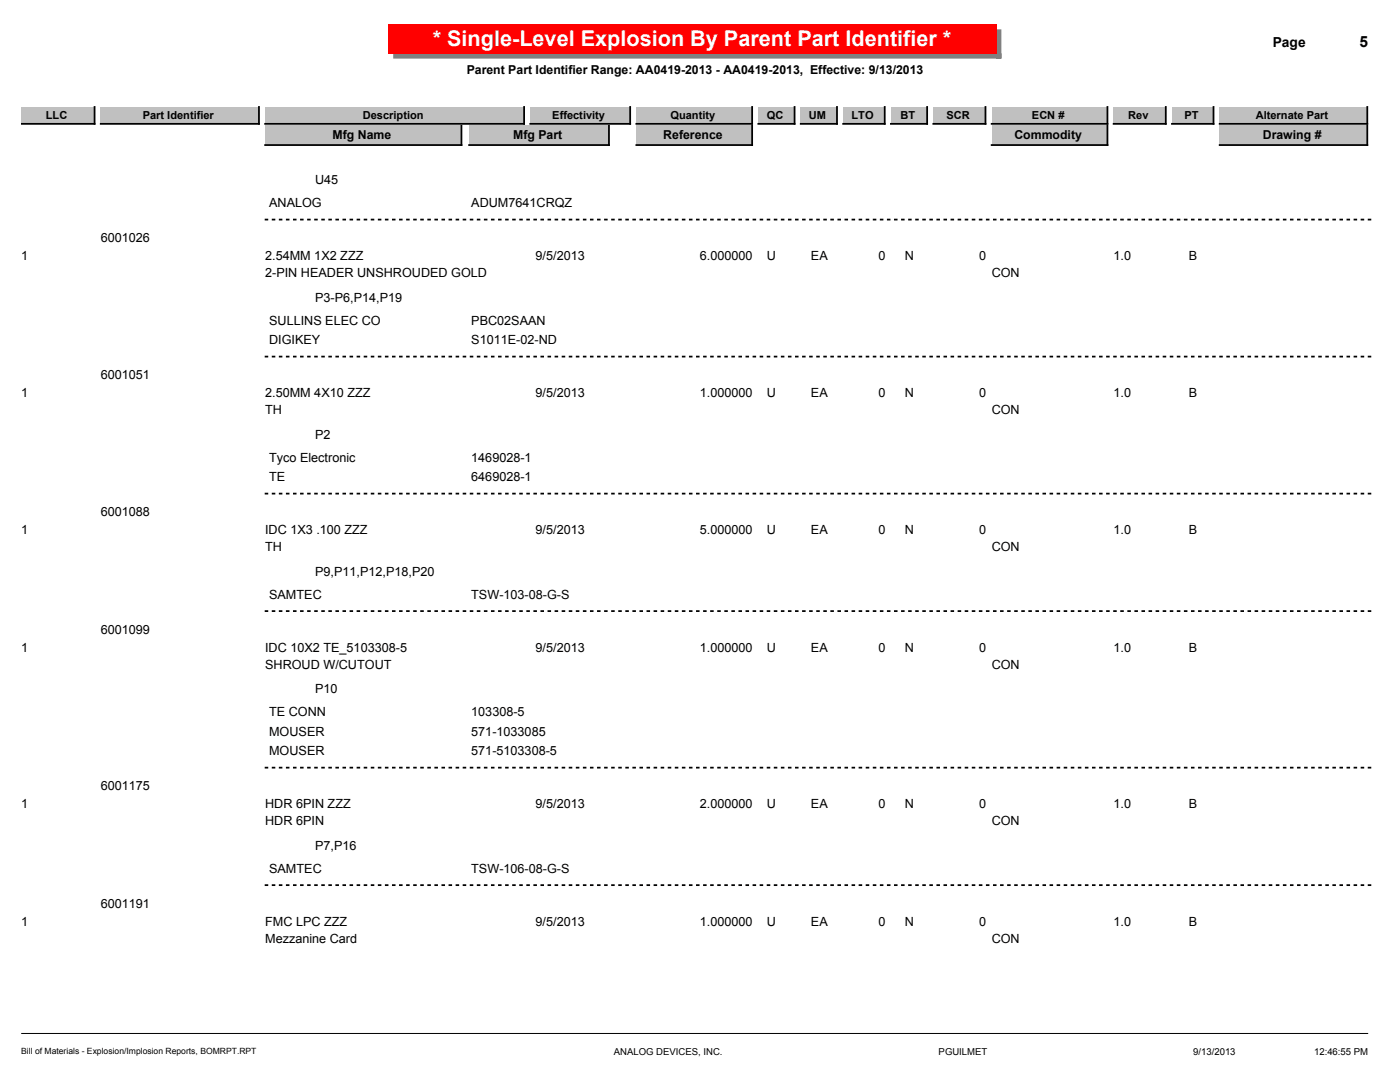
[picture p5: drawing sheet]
<svg xmlns="http://www.w3.org/2000/svg" width="279mm" height="216mm" viewBox="0 0 279 216" stroke-linecap="round" stroke-linejoin="round" font-family="sans-serif">
<defs><g id="words">
<text font-size="4.3" fill="#fff" x="86.4" y="9.3">* Single-Level Explosion By Parent Part Identifier *</text>
<text font-size="3.1" x="271.3" y="9.4">5</text>
<text font-size="2.8" x="254" y="9.4">Page</text>
<g font-size="2.5">
<text x="93.1" y="14.8">Parent Part Identifier Range: AA0419-2013 - AA0419-2013, Effective: 9/13/2013</text>
<text x="66.4" y="27.7">Mfg Name</text>
<text x="102.4" y="27.7">Mfg Part</text>
<text x="132.4" y="27.7">Reference</text>
<text x="202.4" y="27.7">Commodity</text>
<text x="252" y="27.7">Drawing #</text>
<text x="53.7" y="41.4">ANALOG</text>
<text x="62.9" y="36.8">U45</text>
<text x="94.1" y="41.4">ADUM7641CRQZ</text>
<text x="4.2" y="51.9">1</text>
<text x="20.1" y="48.4">6001026</text>
<text x="52.9" y="51.9">2.54MM 1X2 ZZZ</text>
<text x="106.9" y="51.9">9/5/2013</text>
<text x="139.7" y="51.9">6.000000</text>
<text x="153.1" y="51.9">U</text>
<text x="161.8" y="51.9">EA</text>
<text x="175.3" y="51.9">0</text>
<text x="180.6" y="51.9">N</text>
<text x="195.4" y="51.9">0</text>
<text x="222.2" y="51.9">1.0</text>
<text x="237.3" y="51.9">B</text>
<text x="52.9" y="55.4">2-PIN HEADER UNSHROUDED GOLD</text>
<text x="197.9" y="55.4">CON</text>
<text x="53.7" y="64.8">SULLINS ELEC CO</text>
<text x="62.9" y="60.2">P3-P6,P14,P19</text>
<text x="94.1" y="64.8">PBC02SAAN</text>
<text x="53.7" y="68.7">DIGIKEY</text>
<text x="94.1" y="68.7">S1011E-02-ND</text>
<text x="20.1" y="75.7">6001051</text>
<text x="4.2" y="79.3">1</text>
<text x="52.9" y="79.3">2.50MM 4X10 ZZZ</text>
<text x="52.9" y="82.7">TH</text>
<text x="106.9" y="79.3">9/5/2013</text>
<text x="139.7" y="79.3">1.000000</text>
<text x="153.1" y="79.3">U</text>
<text x="161.8" y="79.3">EA</text>
<text x="175.3" y="79.3">0</text>
<text x="180.6" y="79.3">N</text>
<text x="195.4" y="79.3">0</text>
<text x="197.9" y="82.7">CON</text>
<text x="222.2" y="79.3">1.0</text>
<text x="237.3" y="79.3">B</text>
<text x="62.9" y="87.6">P2</text>
<text x="53.7" y="92.2">Tyco Electronic</text>
<text x="94.1" y="92.2">1469028-1</text>
<text x="53.7" y="96.1">TE</text>
<text x="94.1" y="96.1">6469028-1</text>
<text x="4.2" y="106.6">1</text>
<text x="20.1" y="103">6001088</text>
<text x="52.9" y="106.6">IDC 1X3 .100 ZZZ</text>
<text x="106.9" y="106.6">9/5/2013</text>
<text x="139.7" y="106.6">5.000000</text>
<text x="153.1" y="106.6">U</text>
<text x="161.8" y="106.6">EA</text>
<text x="175.3" y="106.6">0</text>
<text x="180.6" y="106.6">N</text>
<text x="195.4" y="106.6">0</text>
<text x="222.2" y="106.6">1.0</text>
<text x="237.3" y="106.6">B</text>
<text x="52.9" y="110">TH</text>
<text x="197.9" y="110">CON</text>
<text x="53.7" y="119.5">SAMTEC</text>
<text x="62.9" y="114.9">P9,P11,P12,P18,P20</text>
<text x="94.1" y="119.5">TSW-103-08-G-S</text>
<text x="4.2" y="130.1">1</text>
<text x="20.1" y="126.5">6001099</text>
<text x="52.9" y="130.1">IDC 10X2 TE_5103308-5</text>
<text x="106.9" y="130.1">9/5/2013</text>
<text x="139.7" y="130.1">1.000000</text>
<text x="153.1" y="130.1">U</text>
<text x="161.8" y="130.1">EA</text>
<text x="175.3" y="130.1">0</text>
<text x="180.6" y="130.1">N</text>
<text x="195.4" y="130.1">0</text>
<text x="222.2" y="130.1">1.0</text>
<text x="237.3" y="130.1">B</text>
<text x="52.9" y="133.5">SHROUD W/CUTOUT</text>
<text x="197.9" y="133.5">CON</text>
<text x="53.7" y="142.9">TE CONN</text>
<text x="62.9" y="138.3">P10</text>
<text x="94.1" y="142.9">103308-5</text>
<text x="53.7" y="146.8">MOUSER</text>
<text x="94.1" y="146.8">571-1033085</text>
<text x="53.7" y="150.7">MOUSER</text>
<text x="94.1" y="150.7">571-5103308-5</text>
<text x="4.2" y="161.3">1</text>
<text x="20.1" y="157.7">6001175</text>
<text x="52.9" y="161.3">HDR 6PIN ZZZ</text>
<text x="106.9" y="161.3">9/5/2013</text>
<text x="139.7" y="161.3">2.000000</text>
<text x="153.1" y="161.3">U</text>
<text x="161.8" y="161.3">EA</text>
<text x="175.3" y="161.3">0</text>
<text x="180.6" y="161.3">N</text>
<text x="195.4" y="161.3">0</text>
<text x="222.2" y="161.3">1.0</text>
<text x="237.3" y="161.3">B</text>
<text x="52.9" y="164.7">HDR 6PIN</text>
<text x="197.9" y="164.7">CON</text>
<text x="62.9" y="169.6">P7,P16</text>
<text x="53.7" y="174.2">SAMTEC</text>
<text x="94.1" y="174.2">TSW-106-08-G-S</text>
<text x="4.2" y="184.7">1</text>
<text x="20.1" y="181.2">6001191</text>
<text x="52.9" y="184.7">FMC LPC ZZZ</text>
<text x="106.9" y="184.7">9/5/2013</text>
<text x="139.7" y="184.7">1.000000</text>
<text x="153.1" y="184.7">U</text>
<text x="161.8" y="184.7">EA</text>
<text x="175.3" y="184.7">0</text>
<text x="180.6" y="184.7">N</text>
<text x="195.4" y="184.7">0</text>
<text x="222.2" y="184.7">1.0</text>
<text x="237.3" y="184.7">B</text>
<text x="52.9" y="188.2">Mezzanine Card</text>
<text x="197.9" y="188.2">CON</text>
</g>
<g font-size="2.2">
<text x="9.2" y="23.7">LLC</text>
<text x="28.5" y="23.7">Part Identifier</text>
<text x="72.4" y="23.7">Description</text>
<text x="110.2" y="23.7">Effectivity</text>
<text x="133.8" y="23.7">Quantity</text>
<text x="153" y="23.7">QC</text>
<text x="161.4" y="23.7">UM</text>
<text x="170" y="23.7">LTO</text>
<text x="179.7" y="23.7">BT</text>
<text x="188.9" y="23.7">SCR</text>
<text x="206" y="23.7">ECN #</text>
<text x="225.2" y="23.7">Rev</text>
<text x="236.4" y="23.7">PT</text>
<text x="250.6" y="23.7">Alternate Part</text>
</g>
<g font-size="1.9">
<text x="122.5" y="210.6">ANALOG DEVICES, INC.</text>
<text x="187.3" y="210.6">PGUILMET</text>
<text x="238.1" y="210.6">9/13/2013</text>
<text x="262.3" y="210.6">12:46:55 PM</text>
</g>
<text font-size="1.7" x="4.2" y="210.4">Bill of Materials - Explosion/Implosion Reports, BOMRPT.RPT</text>
</g></defs>
<path d="M4.2 206.2h268.8" fill="none" stroke="#000" stroke-width=".2"/>
<path d="M198.8 5.9h1v5.8h-1zM78.5 10.6h121.3v1.1h-121.3z" fill="#808080"/>
<path d="M77.4 4.8h121.4v5.8h-121.4z" fill="#f00"/>
<path d="M168.3 21.3h8.3v3.4h-8.3z" fill="#c0c0c0"/>
<path d="M176.6 21.3v3.4h-8.3" fill="none" stroke="#000" stroke-width=".35"/>
<path d="M159.8 21.3h7.2v3.4h-7.2z" fill="#c0c0c0"/>
<path d="M167 21.3v3.4h-7.2" fill="none" stroke="#000" stroke-width=".35"/>
<path d="M151.3 21.3h7.3v3.4h-7.3z" fill="#c0c0c0"/>
<path d="M158.6 21.3v3.4h-7.3" fill="none" stroke="#000" stroke-width=".35"/>
<path d="M177.8 21.3h7.2v3.4h-7.2z" fill="#c0c0c0"/>
<path d="M185 21.3v3.4h-7.2" fill="none" stroke="#000" stroke-width=".35"/>
<path d="M4.2 21.3h14.7v3.4h-14.7z" fill="#c0c0c0"/>
<path d="M18.9 21.3v3.4h-14.7" fill="none" stroke="#000" stroke-width=".35"/>
<path d="M243.4 21.3h29.5v3.4h-29.5z" fill="#c0c0c0"/>
<path d="M272.9 21.3v3.4h-29.5" fill="none" stroke="#000" stroke-width=".35"/>
<path d="M233.9 21.3h8.3v3.4h-8.3z" fill="#c0c0c0"/>
<path d="M242.2 21.3v3.4h-8.3" fill="none" stroke="#000" stroke-width=".35"/>
<path d="M222.2 21.3h10.5v3.4h-10.5z" fill="#c0c0c0"/>
<path d="M232.7 21.3v3.4h-10.5" fill="none" stroke="#000" stroke-width=".35"/>
<path d="M197.9 21.3h23.1v3.4h-23.1z" fill="#c0c0c0"/>
<path d="M221 21.3v3.4h-23.1" fill="none" stroke="#000" stroke-width=".35"/>
<path d="M186.3 21.3h10.4v3.4h-10.4z" fill="#c0c0c0"/>
<path d="M196.7 21.3v3.4h-10.4" fill="none" stroke="#000" stroke-width=".35"/>
<path d="M105.8 21.3h20v3.4h-20z" fill="#c0c0c0"/>
<path d="M125.8 21.3v3.4h-20" fill="none" stroke="#000" stroke-width=".35"/>
<path d="M127 21.3h23.1v3.4h-23.1z" fill="#c0c0c0"/>
<path d="M150.1 21.3v3.4h-23.1" fill="none" stroke="#000" stroke-width=".35"/>
<path d="M20.1 21.3h31.6v3.4h-31.6z" fill="#c0c0c0"/>
<path d="M51.7 21.3v3.4h-31.6" fill="none" stroke="#000" stroke-width=".35"/>
<path d="M52.9 21.3h51.7v3.4h-51.7z" fill="#c0c0c0"/>
<path d="M104.6 21.3v3.4h-51.7" fill="none" stroke="#000" stroke-width=".35"/>
<path d="M243.4 25.1h29.5v3.8h-29.5z" fill="#c0c0c0"/>
<path d="M272.9 25.1v3.8h-29.5" fill="none" stroke="#000" stroke-width=".35"/>
<path d="M197.9 25.1h23.1v3.8h-23.1z" fill="#c0c0c0"/>
<path d="M221 25.1v3.8h-23.1" fill="none" stroke="#000" stroke-width=".35"/>
<path d="M93.6 25.1h27.9v3.8h-27.9z" fill="#c0c0c0"/>
<path d="M121.5 25.1v3.8h-27.9" fill="none" stroke="#000" stroke-width=".35"/>
<path d="M52.9 25.1h39.2v3.8h-39.2z" fill="#c0c0c0"/>
<path d="M92.1 25.1v3.8h-39.2" fill="none" stroke="#000" stroke-width=".35"/>
<path d="M127 25.1h23.1v3.8h-23.1z" fill="#c0c0c0"/>
<path d="M150.1 25.1v3.8h-23.1" fill="none" stroke="#000" stroke-width=".35"/>
<path d="M53 43.8h220.9M53 71.2h220.9M53 98.5h220.9M53 121.9h220.9M53 153.2h220.9M53 176.6h220.9" fill="none" stroke="#000" stroke-width=".35" stroke-dasharray=".4 1.1"/>
<use href="#words"/>
</svg>
